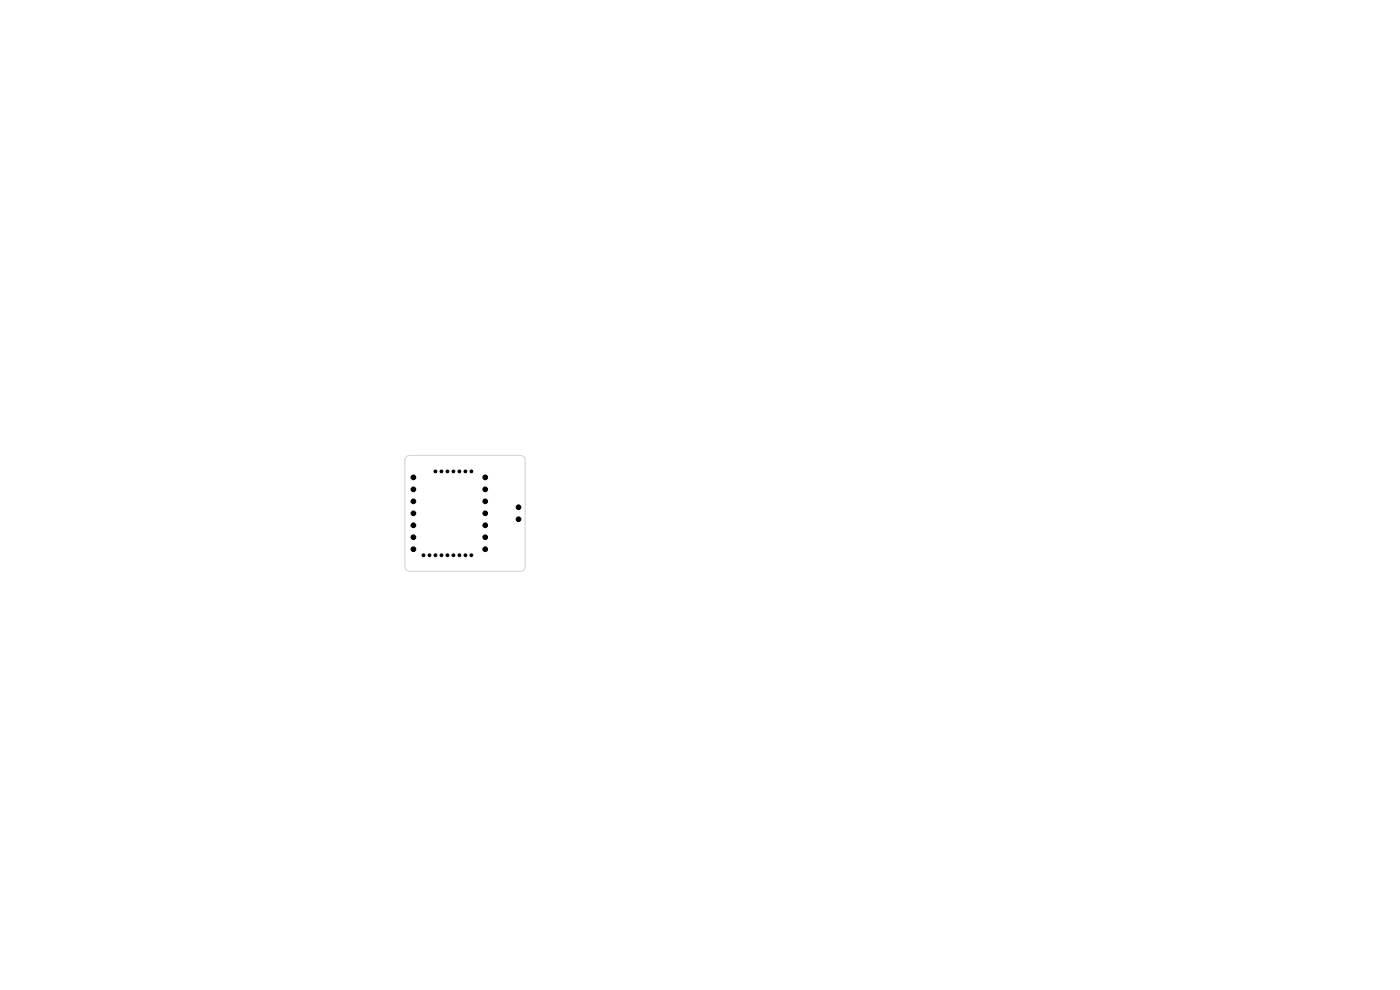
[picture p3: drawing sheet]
<svg xmlns="http://www.w3.org/2000/svg" width="297mm" height="210mm" viewBox="0 0 297 210" stroke-linecap="round" stroke-linejoin="round" font-family="sans-serif">
<path d="M86.2 96.9l.7-.3h23.5a1 1 0 0 1 1 1v22.6a1 1 0 0 1-1 1h-23.5a1 1 0 0 1-1-1v-22.6z" fill="none" stroke="#d0d2cd" stroke-width=".21"/>
<g fill="#000" stroke="#000" stroke-width=".21">
<circle cx="87.7" cy="111.4" r=".5"/>
<circle cx="87.7" cy="108.9" r=".5"/>
<circle cx="87.7" cy="116.5" r=".5"/>
<circle cx="87.7" cy="103.8" r=".5"/>
<circle cx="87.7" cy="101.3" r=".5"/>
<circle cx="87.7" cy="114" r=".5"/>
<circle cx="87.7" cy="106.3" r=".5"/>
<circle cx="89.8" cy="117.8" r=".3"/>
<circle cx="91.1" cy="117.8" r=".3"/>
<circle cx="92.4" cy="100" r=".3"/>
<circle cx="92.4" cy="117.8" r=".3"/>
<circle cx="93.7" cy="100" r=".3"/>
<circle cx="93.7" cy="117.8" r=".3"/>
<circle cx="94.9" cy="117.8" r=".3"/>
<circle cx="94.9" cy="100" r=".3"/>
<circle cx="96.2" cy="100" r=".3"/>
<circle cx="96.2" cy="117.8" r=".3"/>
<circle cx="97.5" cy="117.8" r=".3"/>
<circle cx="97.5" cy="100" r=".3"/>
<circle cx="98.7" cy="100" r=".3"/>
<circle cx="98.7" cy="117.8" r=".3"/>
<circle cx="100" cy="117.8" r=".3"/>
<circle cx="100" cy="100" r=".3"/>
<circle cx="102.9" cy="103.8" r=".5"/>
<circle cx="102.9" cy="101.3" r=".5"/>
<circle cx="102.9" cy="106.3" r=".5"/>
<circle cx="102.9" cy="116.5" r=".5"/>
<circle cx="102.9" cy="108.9" r=".5"/>
<circle cx="102.9" cy="111.4" r=".5"/>
<circle cx="102.9" cy="114" r=".5"/>
<circle cx="110" cy="110.1" r=".5"/>
<circle cx="110" cy="107.6" r=".5"/>
</g>
</svg>
